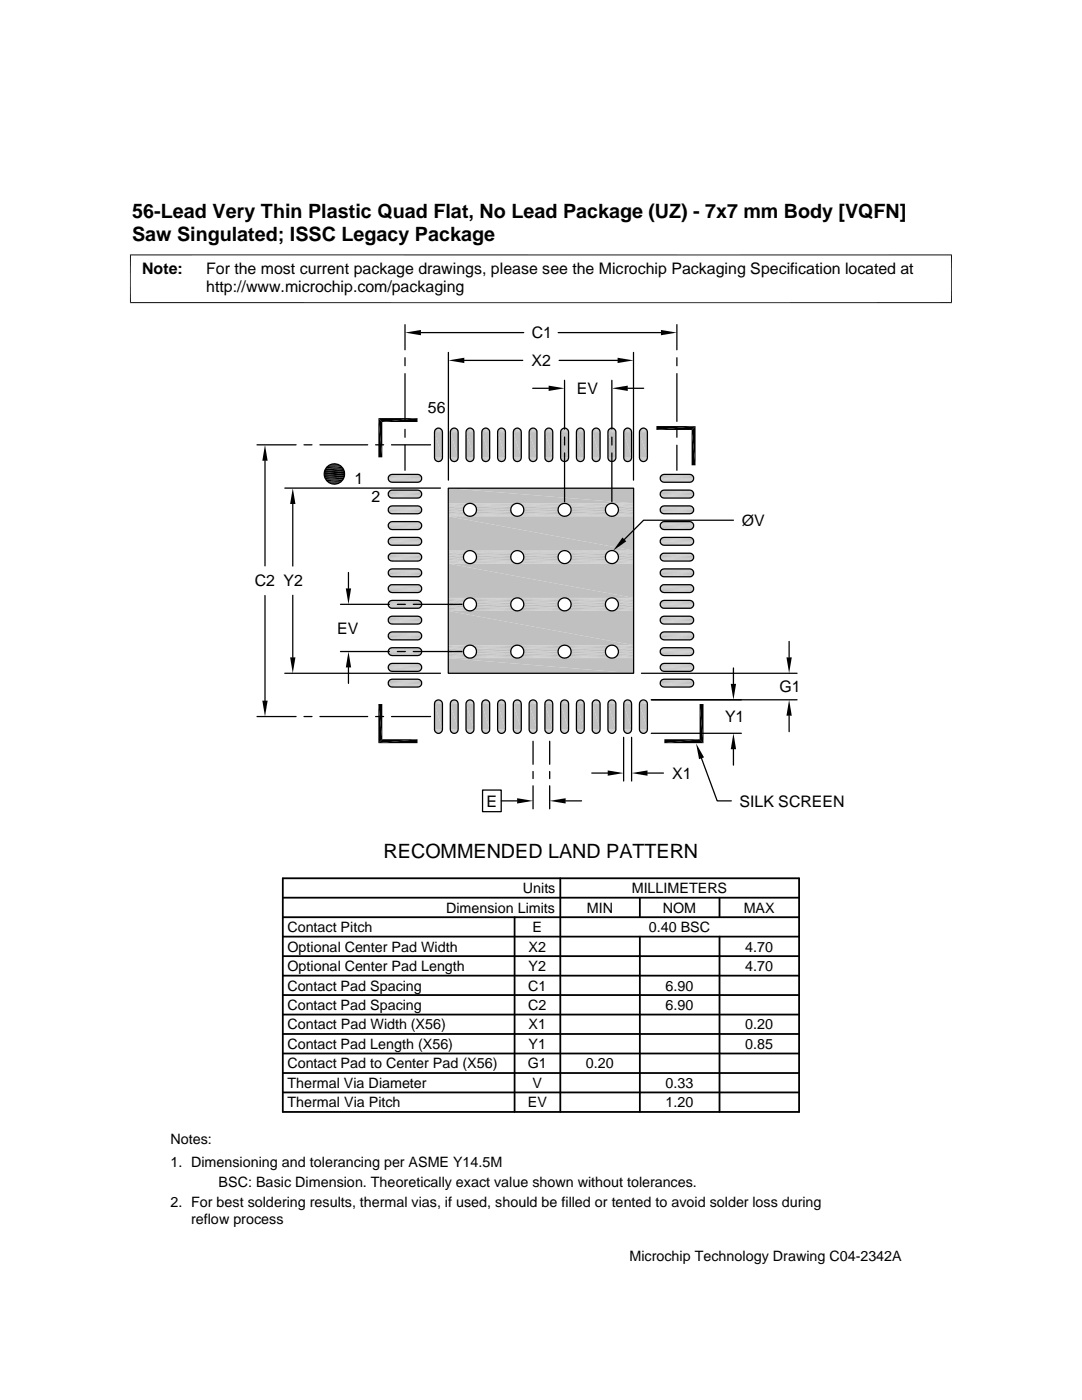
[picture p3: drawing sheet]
<svg xmlns="http://www.w3.org/2000/svg" width="216mm" height="279mm" viewBox="0 0 216 279" stroke-linecap="round" stroke-linejoin="round" font-family="sans-serif">
<defs><g id="words">
<g font-size="3.9">
<text x="26.4" y="43.5">56-Lead Very Thin Plastic Quad Flat, No Lead Package (UZ) - 7x7 mm Body [VQFN]</text>
<text x="26.4" y="48">Saw Singulated; ISSC Legacy Package</text>
<text x="76.5" y="171.1">RECOMMENDED LAND PATTERN</text>
</g>
<g font-size="3.2">
<text x="28.4" y="54.6">Note:</text>
<text x="41.1" y="54.6">For the most current package drawings, please see the Microchip Packaging Specification located at</text>
<text x="41.1" y="58.3">http://www.microchip.com/packaging</text>
<text x="106.1" y="67.5">C1</text>
<text x="106.1" y="73.1">X2</text>
<text x="85.4" y="82.4">56</text>
<text x="115.1" y="78.6">EV</text>
<text x="70.8" y="96.6">1</text>
<text x="74.1" y="100.2">2</text>
<text x="148" y="105">ØV</text>
<text x="50.8" y="117">C2 Y2</text>
<text x="67.3" y="126.4">EV</text>
<text x="155.5" y="138.1">G1</text>
<text x="144.7" y="144.1">Y1</text>
<text x="134.1" y="155.4">X1</text>
<text x="97" y="161">E</text>
<text x="147.6" y="161">SILK SCREEN</text>
</g>
<g font-size="2.9">
<text x="104.3" y="178.2">Units</text>
<text x="126" y="178.2">MILLIMETERS</text>
<text x="89" y="182.1">Dimension Limits</text>
<text x="117.1" y="182.1">MIN</text>
<text x="132.3" y="182.1">NOM</text>
<text x="148.4" y="182.1">MAX</text>
<text x="57.3" y="189.9">Optional Center Pad Width</text>
<text x="57.3" y="186">Contact Pitch</text>
<text x="105.5" y="189.9">X2</text>
<text x="106.3" y="186">E</text>
<text x="129.5" y="186">0.40 BSC</text>
<text x="148.7" y="189.9">4.70</text>
<text x="57.3" y="197.7">Contact Pad Spacing</text>
<text x="57.3" y="193.8">Optional Center Pad Length</text>
<text x="105.4" y="197.7">C1</text>
<text x="105.5" y="193.8">Y2</text>
<text x="132.8" y="197.7">6.90</text>
<text x="148.7" y="193.8">4.70</text>
<text x="57.3" y="201.6">Contact Pad Spacing</text>
<text x="105.4" y="201.6">C2</text>
<text x="132.8" y="201.6">6.90</text>
<text x="57.3" y="209.3">Contact Pad Length (X56)</text>
<text x="57.3" y="205.4">Contact Pad Width (X56)</text>
<text x="105.5" y="209.3">Y1</text>
<text x="105.5" y="205.4">X1</text>
<text x="148.7" y="209.3">0.85</text>
<text x="148.7" y="205.4">0.20</text>
<text x="57.3" y="213.2">Contact Pad to Center Pad (X56)</text>
<text x="105.3" y="213.2">G1</text>
<text x="116.9" y="213.2">0.20</text>
<text x="57.3" y="217.1">Thermal Via Diameter</text>
<text x="57.3" y="221">Thermal Via Pitch</text>
<text x="105.3" y="221">EV</text>
<text x="106.3" y="217.1">V</text>
<text x="132.8" y="217.1">0.33</text>
<text x="132.8" y="221">1.20</text>
<text x="34" y="228.3">Notes:</text>
<text x="34" y="232.9">1. Dimensioning and tolerancing per ASME Y14.5M</text>
<text x="43.6" y="236.9">BSC: Basic Dimension. Theoretically exact value shown without tolerances.</text>
<text x="34" y="241">2. For best soldering results, thermal vias, if used, should be filled or tented to avoid solder loss during</text>
<text x="38.1" y="244.3">reflow process</text>
<text x="125.6" y="251.7">Microchip Technology Drawing C04-2342A</text>
</g>
</g></defs>
<g fill="#c0c0c0">
<path d="M87.2 85.5h.5z"/>
<path d="M90.4 85.5h.5z"/>
<path d="M93.5 85.5h.5z"/>
<path d="M96.7 85.5h.5z"/>
<path d="M99.8 85.5h.5z"/>
<path d="M103 85.5h.5z"/>
<path d="M106.1 85.5h.5z"/>
<path d="M109.3 85.5h.4z"/>
<path d="M112.4 85.5h.5z"/>
<path d="M115.6 85.5h.5z"/>
<path d="M118.7 85.5h.5z"/>
<path d="M121.9 85.5h.4z"/>
<path d="M125 85.5h.5z"/>
<path d="M128.1 85.5h.5z"/>
<path d="M127.9 85.6l.2-.1 .7 .1z"/>
<path d="M128.1 85.5l.7 .1z"/>
<path d="M124.8 85.6l.2-.1 .7 .1z"/>
<path d="M125 85.5l.7 .1z"/>
<path d="M121.6 85.6l.3-.1 .7 .1z"/>
<path d="M121.9 85.5l.7 .1z"/>
<path d="M118.5 85.6l.2-.1 .7 .1z"/>
<path d="M118.7 85.5l.7 .1z"/>
<path d="M115.3 85.6l.3-.1 .7 .1z"/>
<path d="M115.6 85.5l.7 .1z"/>
<path d="M112.2 85.6l.2-.1 .7 .1z"/>
<path d="M112.4 85.5l.7 .1z"/>
<path d="M109.1 85.6l.2-.1 .7 .1z"/>
<path d="M109.3 85.5l.7 .1z"/>
<path d="M105.9 85.6l.2-.1 .7 .1z"/>
<path d="M106.1 85.5l.7 .1z"/>
<path d="M102.8 85.6l.2-.1 .7 .1z"/>
<path d="M103 85.5l.7 .1z"/>
<path d="M99.6 85.6l.2-.1 .7 .1z"/>
<path d="M99.8 85.5l.7 .1z"/>
<path d="M96.5 85.6l.2-.1 .7 .1z"/>
<path d="M96.7 85.5l.7 .1z"/>
<path d="M93.3 85.6l.2-.1 .7 .1z"/>
<path d="M93.5 85.5l.7 .1z"/>
<path d="M90.2 85.6l.2-.1 .7 .1z"/>
<path d="M90.4 85.5l.7 .1z"/>
<path d="M87 85.6l.2-.1 .7 .1z"/>
<path d="M87.2 85.5l.7 .1z"/>
<path d="M127.8 85.8l.1-.2 1.1 .2z"/>
<path d="M127.9 85.6h.9l.2 .2z"/>
<path d="M124.6 85.8l.2-.2 1.1 .2z"/>
<path d="M124.8 85.6h.9l.2 .2z"/>
<path d="M121.5 85.8l.1-.2 1.1 .2z"/>
<path d="M121.6 85.6h1l.1 .2z"/>
<path d="M118.3 85.8l.2-.2 1.1 .2z"/>
<path d="M118.5 85.6h.9l.2 .2z"/>
<path d="M115.2 85.8l.1-.2 1.1 .2z"/>
<path d="M115.3 85.6h1l.1 .2z"/>
<path d="M112 85.8l.2-.2 1.1 .2z"/>
<path d="M112.2 85.6h.9l.2 .2z"/>
<path d="M108.9 85.8l.2-.2 1.1 .2z"/>
<path d="M109.1 85.6h.9l.2 .2z"/>
<path d="M105.7 85.8l.2-.2 1.1 .2z"/>
<path d="M105.9 85.6h.9l.2 .2z"/>
<path d="M102.6 85.8l.2-.2 1.1 .2z"/>
<path d="M102.8 85.6h.9l.2 .2z"/>
<path d="M99.4 85.8l.2-.2 1.1 .2z"/>
<path d="M99.6 85.6h.9l.2 .2z"/>
<path d="M96.3 85.8l.2-.2 1.1 .2z"/>
<path d="M96.5 85.6h.9l.2 .2z"/>
<path d="M93.2 85.8l.1-.2 1.1 .2z"/>
<path d="M93.3 85.6h.9l.2 .2z"/>
<path d="M90 85.8l.2-.2 1.1 .2z"/>
<path d="M90.2 85.6h.9l.2 .2z"/>
<path d="M86.8 85.8l.2-.2 1.1 .2z"/>
<path d="M87 85.6h.9l.2 .2z"/>
<path d="M127.8 85.8l1.3 .2h-1.5z"/>
<path d="M127.8 85.8h1.2l.1 .2z"/>
<path d="M124.6 85.8l1.4 .2h-1.5z"/>
<path d="M124.6 85.8h1.3l.1 .2z"/>
<path d="M121.5 85.8l1.4 .2h-1.6z"/>
<path d="M121.5 85.8h1.2l.2 .2z"/>
<path d="M118.3 85.8l1.4 .2h-1.5z"/>
<path d="M118.3 85.8h1.3l.1 .2z"/>
<path d="M115.2 85.8l1.3 .2h-1.4z"/>
<path d="M115.2 85.8h1.2l.1 .2z"/>
<path d="M112 85.8l1.4 .2h-1.5z"/>
<path d="M112 85.8h1.3l.1 .2z"/>
<path d="M108.9 85.8l1.4 .2h-1.5z"/>
<path d="M108.9 85.8h1.3l.1 .2z"/>
<path d="M105.7 85.8l1.4 .2h-1.5z"/>
<path d="M105.7 85.8h1.3l.1 .2z"/>
<path d="M102.6 85.8l1.4 .2h-1.5z"/>
<path d="M102.6 85.8h1.3l.1 .2z"/>
<path d="M99.4 85.8l1.4 .2h-1.5z"/>
<path d="M99.4 85.8h1.3l.1 .2z"/>
<path d="M96.3 85.8l1.4 .2h-1.5z"/>
<path d="M96.3 85.8h1.3l.1 .2z"/>
<path d="M93.2 85.8l1.3 .2h-1.5z"/>
<path d="M93.2 85.8h1.2l.1 .2z"/>
<path d="M90 85.8l1.4 .2h-1.5z"/>
<path d="M90 85.8h1.3l.1 .2z"/>
<path d="M86.8 85.8l1.4 .2h-1.5z"/>
<path d="M86.8 85.8h1.3l.1 .2z"/>
<path d="M127.6 86l1.6 .2h-1.6z"/>
<path d="M127.6 86h1.5l.1 .2z"/>
<path d="M124.5 86l1.5 .2h-1.5z"/>
<path d="M124.5 86h1.5v.2z"/>
<path d="M121.3 86l1.6 .2h-1.6z"/>
<path d="M121.3 86h1.6v.2z"/>
<path d="M118.2 86l1.5 .2h-1.5z"/>
<path d="M118.2 86h1.5v.2z"/>
<path d="M115.1 86l1.5 .2h-1.6z"/>
<path d="M115.1 86h1.4l.1 .2z"/>
<path d="M111.9 86l1.6 .2h-1.6z"/>
<path d="M111.9 86h1.5l.1 .2z"/>
<path d="M108.8 86l1.5 .2h-1.6z"/>
<path d="M108.8 86h1.5v.2z"/>
<path d="M105.6 86l1.5 .2h-1.5z"/>
<path d="M105.6 86h1.5v.2z"/>
<path d="M102.5 86l1.5 .2h-1.6z"/>
<path d="M102.5 86h1.5v.2z"/>
<path d="M99.3 86l1.6 .2h-1.6z"/>
<path d="M99.3 86h1.5l.1 .2z"/>
<path d="M96.2 86l1.5 .2h-1.6z"/>
<path d="M96.2 86h1.5v.2z"/>
<path d="M93 86l1.6 .2h-1.6z"/>
<path d="M93 86h1.5l.1 .2z"/>
<path d="M89.9 86l1.5 .2h-1.5z"/>
<path d="M89.9 86h1.5v.2z"/>
<path d="M86.7 86l1.6 .2h-1.6z"/>
<path d="M86.7 86h1.5l.1 .2z"/>
<path d="M127.6 86.2l1.6 5.1h-1.6z"/>
<path d="M127.6 86.2h1.6v5.1z"/>
<path d="M124.5 86.2l1.5 5.1h-1.5z"/>
<path d="M124.5 86.2h1.5v5.1z"/>
<path d="M121.3 86.2l1.6 5.1h-1.6z"/>
<path d="M121.3 86.2h1.6v5.1z"/>
<path d="M118.2 86.2l1.5 5.1h-1.5z"/>
<path d="M118.2 86.2h1.5v5.1z"/>
<path d="M115 86.2l1.6 5.1h-1.6z"/>
<path d="M115 86.2h1.6v5.1z"/>
<path d="M111.9 86.2l1.6 5.1h-1.6z"/>
<path d="M111.9 86.2h1.6v5.1z"/>
<path d="M108.7 86.2l1.6 5.1h-1.6z"/>
<path d="M108.7 86.2h1.6v5.1z"/>
<path d="M105.6 86.2l1.5 5.1h-1.5z"/>
<path d="M105.6 86.2h1.5v5.1z"/>
<path d="M102.4 86.2l1.6 5.1h-1.6z"/>
<path d="M102.4 86.2h1.6v5.1z"/>
<path d="M99.3 86.2l1.6 5.1h-1.6z"/>
<path d="M99.3 86.2h1.6v5.1z"/>
<path d="M96.1 86.2l1.6 5.1h-1.6z"/>
<path d="M96.1 86.2h1.6v5.1z"/>
<path d="M93 86.2l1.6 5.1h-1.6z"/>
<path d="M93 86.2h1.6v5.1z"/>
<path d="M89.9 86.2l1.5 5.1h-1.5z"/>
<path d="M89.9 86.2h1.5v5.1z"/>
<path d="M86.7 86.2l1.6 5.1h-1.6z"/>
<path d="M86.7 86.2h1.6v5.1z"/>
<path d="M127.6 91.3l1.5 .3h-1.5z"/>
<path d="M127.6 91.3h1.6l-.1 .3z"/>
<path d="M124.5 91.3l1.5 .3h-1.5z"/>
<path d="M124.5 91.3h1.5v.3z"/>
<path d="M121.3 91.3l1.6 .3h-1.6z"/>
<path d="M121.3 91.3h1.6v.3z"/>
<path d="M118.2 91.3l1.5 .3h-1.5z"/>
<path d="M118.2 91.3h1.5v.3z"/>
<path d="M115 91.3l1.5 .3h-1.4z"/>
<path d="M115 91.3h1.6l-.1 .3z"/>
<path d="M111.9 91.3l1.5 .3h-1.5z"/>
<path d="M111.9 91.3h1.6l-.1 .3z"/>
<path d="M108.7 91.3l1.6 .3h-1.5z"/>
<path d="M108.7 91.3h1.6v.3z"/>
<path d="M105.6 91.3l1.5 .3h-1.5z"/>
<path d="M105.6 91.3h1.5v.3z"/>
<path d="M102.4 91.3l1.6 .3h-1.5z"/>
<path d="M102.4 91.3h1.6v.3z"/>
<path d="M99.3 91.3l1.5 .3h-1.5z"/>
<path d="M99.3 91.3h1.6l-.1 .3z"/>
<path d="M96.1 91.3l1.6 .3h-1.5z"/>
<path d="M96.1 91.3h1.6v.3z"/>
<path d="M93 91.3l1.5 .3h-1.5z"/>
<path d="M93 91.3h1.6l-.1 .3z"/>
<path d="M89.9 91.3l1.5 .3h-1.5z"/>
<path d="M89.9 91.3h1.5v.3z"/>
<path d="M86.7 91.3l1.5 .3h-1.5z"/>
<path d="M86.7 91.3h1.6l-.1 .3z"/>
<path d="M127.6 91.6l1.4 .2h-1.2z"/>
<path d="M127.6 91.6h1.5l-.1 .2z"/>
<path d="M124.5 91.6l1.4 .2h-1.3z"/>
<path d="M124.5 91.6h1.5l-.1 .2z"/>
<path d="M121.3 91.6l1.4 .2h-1.2z"/>
<path d="M121.3 91.6h1.6l-.2 .2z"/>
<path d="M118.2 91.6l1.4 .2h-1.3z"/>
<path d="M118.2 91.6h1.5l-.1 .2z"/>
<path d="M115.1 91.6l1.3 .2h-1.2z"/>
<path d="M115.1 91.6h1.4l-.1 .2z"/>
<path d="M111.9 91.6l1.4 .2h-1.3z"/>
<path d="M111.9 91.6h1.5l-.1 .2z"/>
<path d="M108.8 91.6l1.4 .2h-1.3z"/>
<path d="M108.8 91.6h1.5l-.1 .2z"/>
<path d="M105.6 91.6l1.4 .2h-1.3z"/>
<path d="M105.6 91.6h1.5l-.1 .2z"/>
<path d="M102.5 91.6l1.4 .2h-1.3z"/>
<path d="M102.5 91.6h1.5l-.1 .2z"/>
<path d="M99.3 91.6l1.4 .2h-1.3z"/>
<path d="M99.3 91.6h1.5l-.1 .2z"/>
<path d="M96.2 91.6l1.4 .2h-1.3z"/>
<path d="M96.2 91.6h1.5l-.1 .2z"/>
<path d="M93 91.6l1.4 .2h-1.2z"/>
<path d="M93 91.6h1.5l-.1 .2z"/>
<path d="M89.9 91.6l1.4 .2h-1.3z"/>
<path d="M89.9 91.6h1.5l-.1 .2z"/>
<path d="M86.7 91.6l1.4 .2h-1.3z"/>
<path d="M86.7 91.6h1.5l-.1 .2z"/>
<path d="M127.8 91.8l1 .2h-.9z"/>
<path d="M127.8 91.8h1.2l-.2 .2z"/>
<path d="M124.6 91.8l1.1 .2h-.9z"/>
<path d="M124.6 91.8h1.3l-.2 .2z"/>
<path d="M121.5 91.8l1.1 .2h-1z"/>
<path d="M121.5 91.8h1.2l-.1 .2z"/>
<path d="M118.3 91.8l1.1 .2h-.9z"/>
<path d="M118.3 91.8h1.3l-.2 .2z"/>
<path d="M115.2 91.8l1.1 .2h-1z"/>
<path d="M115.2 91.8h1.2l-.1 .2z"/>
<path d="M112 91.8l1.1 .2h-.9z"/>
<path d="M112 91.8h1.3l-.2 .2z"/>
<path d="M108.9 91.8l1.1 .2h-.9z"/>
<path d="M108.9 91.8h1.3l-.2 .2z"/>
<path d="M105.7 91.8l1.1 .2h-.9z"/>
<path d="M105.7 91.8h1.3l-.2 .2z"/>
<path d="M102.6 91.8l1.1 .2h-.9z"/>
<path d="M102.6 91.8h1.3l-.2 .2z"/>
<path d="M99.4 91.8l1.1 .2h-.9z"/>
<path d="M99.4 91.8h1.3l-.2 .2z"/>
<path d="M96.3 91.8l1.1 .2h-.9z"/>
<path d="M96.3 91.8h1.3l-.2 .2z"/>
<path d="M93.2 91.8l1 .2h-.9z"/>
<path d="M93.2 91.8h1.2l-.2 .2z"/>
<path d="M90 91.8l1.1 .2h-.9z"/>
<path d="M90 91.8h1.3l-.2 .2z"/>
<path d="M86.8 91.8l1.1 .2h-.9z"/>
<path d="M86.8 91.8h1.3l-.2 .2z"/>
<path d="M87.2 92.1h.5z"/>
<path d="M90.4 92.1h.5z"/>
<path d="M93.5 92.1h.5z"/>
<path d="M96.7 92.1h.5z"/>
<path d="M99.8 92.1h.5z"/>
<path d="M103 92.1h.5z"/>
<path d="M106.1 92.1h.5z"/>
<path d="M109.3 92.1h.4z"/>
<path d="M112.4 92.1h.5z"/>
<path d="M115.6 92.1h.5z"/>
<path d="M118.7 92.1h.5z"/>
<path d="M121.9 92.1h.4z"/>
<path d="M125 92.1h.5z"/>
<path d="M128.1 92.1h.5z"/>
<path d="M127.9 92l.7 .1z"/>
<path d="M127.9 92h.9l-.2 .1z"/>
<path d="M124.8 92l.7 .1z"/>
<path d="M124.8 92h.9l-.2 .1z"/>
<path d="M121.6 92l.7 .1z"/>
<path d="M121.6 92h1l-.3 .1z"/>
<path d="M118.5 92l.7 .1z"/>
<path d="M118.5 92h.9l-.2 .1z"/>
<path d="M115.3 92l.8 .1z"/>
<path d="M115.3 92h1l-.2 .1z"/>
<path d="M112.2 92l.7 .1z"/>
<path d="M112.2 92h.9l-.2 .1z"/>
<path d="M109.1 92l.6 .1z"/>
<path d="M109.1 92h.9l-.3 .1z"/>
<path d="M105.9 92l.7 .1z"/>
<path d="M105.9 92h.9l-.2 .1z"/>
<path d="M102.8 92l.7 .1z"/>
<path d="M102.8 92h.9l-.2 .1z"/>
<path d="M99.6 92l.7 .1z"/>
<path d="M99.6 92h.9l-.2 .1z"/>
<path d="M96.5 92l.7 .1z"/>
<path d="M96.5 92h.9l-.2 .1z"/>
<path d="M93.3 92l.7 .1z"/>
<path d="M93.3 92h.9l-.2 .1z"/>
<path d="M90.2 92l.7 .1z"/>
<path d="M90.2 92h.9l-.2 .1z"/>
<path d="M87 92l.7 .1z"/>
<path d="M87 92h.9l-.2 .1z"/>
</g>
<g fill="none" stroke="#c0c0c0" stroke-width=".2">
<path d="M77.6 94.9h6.4M77.6 98.1h6.4M77.6 96h6.4M77.6 99.2h6.4M77.8 96.1h6M77.8 99.3h6M77.8 94.8h6M77.8 97.9h6M78 96.2h5.6M78 99.4h5.6M78 94.7h5.6M78 97.8h5.6"/>
<path d="M131.9 96h6.4M131.9 99.2h6.4M131.9 94.9h6.4M131.9 98.1h6.4M132.1 96.1h6M132.1 99.3h6M132.1 94.8h6M132.1 97.9h6M132.3 96.2h5.6M132.3 99.4h5.6M132.3 94.7h5.6M132.3 97.8h5.6"/>
<path d="M77.6 101.2h6.4M77.6 104.4h6.4M77.6 107.5h6.4M77.6 110.6h6.4M77.6 113.8h6.4M77.6 116.9h6.4M77.6 102.3h6.4M77.6 105.4h6.4M77.6 108.6h6.4M77.6 111.7h6.4M77.6 114.9h6.4M77.6 118h6.4"/>
<path d="M77.8 102.4h6M77.8 105.6h6M77.8 108.7h6M77.8 111.9h6M77.8 115h6M77.8 118.2h6M77.8 101.1h6M77.8 104.2h6M77.8 107.3h6M77.8 110.5h6M77.8 113.6h6M77.8 116.8h6"/>
<path d="M77.8 119.9h6M78 102.5h5.6M78 105.7h5.6M78 108.8h5.6M78 112h5.6M78 115.1h5.6M78 118.2h5.6M78 101h5.6M78 104.1h5.6M78 107.3h5.6M78 110.4h5.6M78 113.6h5.6"/>
<path d="M78 116.7h5.6M78 119.8h5.6M131.9 102.3h6.4M131.9 105.4h6.4M131.9 108.6h6.4M131.9 111.7h6.4M131.9 114.9h6.4M131.9 118h6.4M131.9 101.2h6.4M131.9 104.4h6.4M131.9 107.5h6.4M131.9 110.6h6.4"/>
<path d="M131.9 113.8h6.4M131.9 116.9h6.4M132.1 102.4h6M132.1 105.6h6M132.1 108.7h6M132.1 111.9h6M132.1 115h6M132.1 118.2h6M132.1 101.1h6M132.1 104.2h6M132.1 107.3h6M132.1 110.5h6"/>
<path d="M132.1 113.6h6M132.1 116.8h6M132.1 119.9h6M132.3 102.5h5.6M132.3 105.7h5.6M132.3 108.8h5.6M132.3 112h5.6M132.3 115.1h5.6M132.3 118.2h5.6M132.3 101h5.6M132.3 104.1h5.6M132.3 107.3h5.6"/>
<path d="M132.3 110.4h5.6M132.3 113.6h5.6M132.3 116.7h5.6M132.3 119.8h5.6M77.6 120.1h6.4M77.6 123.2h6.4M77.6 126.4h6.4M77.6 129.5h6.4M77.6 132.6h6.4M77.6 135.8h6.4M77.6 121.2h6.4M77.6 124.3h6.4"/>
<path d="M77.6 127.4h6.4M77.6 130.6h6.4M77.6 133.7h6.4M77.6 136.9h6.4M77.8 121.3h6M77.8 124.4h6M77.8 127.6h6M77.8 130.7h6M77.8 133.9h6M77.8 137h6M77.8 123.1h6M77.8 126.2h6"/>
<path d="M77.8 129.4h6M77.8 132.5h6M77.8 135.6h6M78 121.4h5.6M78 124.5h5.6M78 127.7h5.6M78 130.8h5.6M78 134h5.6M78 137.1h5.6M78 123h5.6M78 126.1h5.6M78 129.3h5.6"/>
<path d="M78 132.4h5.6M78 135.6h5.6M131.9 121.2h6.4M131.9 124.3h6.4M131.9 127.4h6.4M131.9 130.6h6.4M131.9 133.7h6.4M131.9 136.9h6.4M131.9 120.1h6.4M131.9 123.2h6.4M131.9 126.4h6.4M131.9 129.5h6.4"/>
<path d="M131.9 132.6h6.4M131.9 135.8h6.4M132.1 121.3h6M132.1 124.4h6M132.1 127.6h6M132.1 130.7h6M132.1 133.9h6M132.1 137h6M132.1 123.1h6M132.1 126.2h6M132.1 129.4h6M132.1 132.5h6"/>
<path d="M132.1 135.6h6M132.3 121.4h5.6M132.3 124.5h5.6M132.3 127.7h5.6M132.3 130.8h5.6M132.3 134h5.6M132.3 137.1h5.6M132.3 123h5.6M132.3 126.1h5.6M132.3 129.3h5.6M132.3 132.4h5.6M132.3 135.6h5.6"/>
</g>
<g fill="none" stroke="#c0c0c0" stroke-width=".21">
<path d="M77.5 99h6.6M77.5 95.1h6.6M77.5 98.3h6.6M131.8 95.1h6.6M131.8 98.3h6.6M131.8 99h6.6M77.5 102.1h6.6M77.5 105.2h6.6M77.5 108.4h6.6M77.5 114.7h6.6M77.5 104.5h6.6M77.5 110.8h6.6"/>
<path d="M77.5 117.1h6.6M131.8 104.5h6.6M131.8 110.8h6.6M131.8 117.1h6.6M131.8 102.1h6.6M131.8 105.2h6.6M131.8 108.4h6.6M131.8 114.7h6.6M77.5 121h6.6M77.5 127.3h6.6M77.5 133.5h6.6M77.5 136.7h6.6"/>
<path d="M77.5 123.4h6.6M77.5 126.6h6.6M77.5 129.7h6.6M77.5 132.8h6.6M131.8 123.4h6.6M131.8 126.6h6.6M131.8 129.7h6.6M131.8 132.8h6.6M131.8 121h6.6M131.8 127.3h6.6M131.8 133.5h6.6M131.8 136.7h6.6"/>
</g>
<g fill="none" stroke="#c0c0c0" stroke-width=".25">
<path d="M77.5 95.3h6.6M77.5 98.5h6.6M131.7 95.3h6.7M131.7 98.5h6.7M77.5 104.8h6.6M77.5 111.1h6.6M77.5 117.3h6.6M77.5 101.9h6.6M77.5 108.2h6.6M77.5 114.4h6.6M131.7 104.8h6.7M131.7 111.1h6.7"/>
<path d="M131.7 117.3h6.7M131.7 101.9h6.7M131.7 108.2h6.7M131.7 114.4h6.7M77.5 123.6h6.6M77.5 129.9h6.6M77.5 120.7h6.6M77.5 127h6.6M77.5 133.3h6.6M77.5 136.5h6.6M131.7 123.6h6.7M131.7 129.9h6.7"/>
<path d="M131.7 120.7h6.7M131.7 127h6.7M131.7 133.3h6.7M131.7 136.5h6.7"/>
</g>
<g fill="none" stroke="#c0c0c0" stroke-width=".23">
<path d="M77.5 95.6h6.6M77.5 98.7h6.6M77.5 95.8h6.6M131.7 95.6h6.7M131.7 98.7h6.7M131.8 95.8h6.6M77.5 101.6h6.6M77.5 107.9h6.6M77.5 114.2h6.6M77.5 105h6.6M77.5 111.3h6.6M77.5 117.6h6.6"/>
<path d="M77.5 111.5h6.6M77.5 117.8h6.6M77.5 101.4h6.6M77.5 107.7h6.6M77.5 114h6.6M131.7 101.6h6.7M131.7 107.9h6.7M131.7 114.2h6.7M131.7 105h6.7M131.7 111.3h6.7M131.7 117.6h6.7M131.8 101.4h6.6"/>
<path d="M131.8 107.7h6.6M131.8 114h6.6M131.8 111.5h6.6M131.8 117.8h6.6M77.5 120.5h6.6M77.5 126.8h6.6M77.5 133.1h6.6M77.5 136.2h6.6M77.5 123.9h6.6M77.5 130.2h6.6M77.5 124.1h6.6M77.5 130.4h6.6"/>
<path d="M77.5 120.3h6.6M77.5 136h6.6M131.7 120.5h6.7M131.7 126.8h6.7M131.7 133.1h6.7M131.7 136.2h6.7M131.7 123.9h6.7M131.7 130.2h6.7M131.8 120.3h6.6M131.8 136h6.6M131.8 124.1h6.6M131.8 130.4h6.6"/>
</g>
<g fill="#c0c0c0">
<path d="M87.2 139.7h.5z"/>
<path d="M90.4 139.7h.5z"/>
<path d="M93.5 139.7h.5z"/>
<path d="M96.7 139.7h.5z"/>
<path d="M99.8 139.7h.5z"/>
<path d="M103 139.7h.5z"/>
<path d="M106.1 139.7h.5z"/>
<path d="M109.3 139.7h.4z"/>
<path d="M112.4 139.7h.5z"/>
<path d="M115.6 139.7h.5z"/>
<path d="M118.7 139.7h.5z"/>
<path d="M121.9 139.7h.4z"/>
<path d="M125 139.7h.5z"/>
<path d="M128.1 139.7h.5z"/>
<path d="M127.9 139.8l.2-.1 .7 .1z"/>
<path d="M128.1 139.7l.7 .1z"/>
<path d="M124.8 139.8l.2-.1 .7 .1z"/>
<path d="M125 139.7l.7 .1z"/>
<path d="M121.6 139.8l.3-.1 .7 .1z"/>
<path d="M121.9 139.7l.7 .1z"/>
<path d="M118.5 139.8l.2-.1 .7 .1z"/>
<path d="M118.7 139.7l.7 .1z"/>
<path d="M115.3 139.8l.3-.1 .7 .1z"/>
<path d="M115.6 139.7l.7 .1z"/>
<path d="M112.2 139.8l.2-.1 .7 .1z"/>
<path d="M112.4 139.7l.7 .1z"/>
<path d="M109.1 139.8l.2-.1 .7 .1z"/>
<path d="M109.3 139.7l.7 .1z"/>
<path d="M105.9 139.8l.2-.1 .7 .1z"/>
<path d="M106.1 139.7l.7 .1z"/>
<path d="M102.8 139.8l.2-.1 .7 .1z"/>
<path d="M103 139.7l.7 .1z"/>
<path d="M99.6 139.8l.2-.1 .7 .1z"/>
<path d="M99.8 139.7l.7 .1z"/>
<path d="M96.5 139.8l.2-.1 .7 .1z"/>
<path d="M96.7 139.7l.7 .1z"/>
<path d="M93.3 139.8l.2-.1 .7 .1z"/>
<path d="M93.5 139.7l.7 .1z"/>
<path d="M90.2 139.8l.2-.1 .7 .1z"/>
<path d="M90.4 139.7l.7 .1z"/>
<path d="M87 139.8l.2-.1 .7 .1z"/>
<path d="M87.2 139.7l.7 .1z"/>
<path d="M127.8 140l.1-.2 1.1 .2z"/>
<path d="M127.9 139.8h.9l.2 .2z"/>
<path d="M124.6 140l.2-.2 1.1 .2z"/>
<path d="M124.8 139.8h.9l.2 .2z"/>
<path d="M121.5 140l.1-.2 1.1 .2z"/>
<path d="M121.6 139.8h1l.1 .2z"/>
<path d="M118.3 140l.2-.2 1.1 .2z"/>
<path d="M118.5 139.8h.9l.2 .2z"/>
<path d="M115.2 140l.1-.2 1.1 .2z"/>
<path d="M115.3 139.8h1l.1 .2z"/>
<path d="M112 140l.2-.2 1.1 .2z"/>
<path d="M112.2 139.8h.9l.2 .2z"/>
<path d="M108.9 140l.2-.2 1.1 .2z"/>
<path d="M109.1 139.8h.9l.2 .2z"/>
<path d="M105.7 140l.2-.2 1.1 .2z"/>
<path d="M105.9 139.8h.9l.2 .2z"/>
<path d="M102.6 140l.2-.2 1.1 .2z"/>
<path d="M102.8 139.8h.9l.2 .2z"/>
<path d="M99.4 140l.2-.2 1.1 .2z"/>
<path d="M99.6 139.8h.9l.2 .2z"/>
<path d="M96.3 140l.2-.2 1.1 .2z"/>
<path d="M96.5 139.8h.9l.2 .2z"/>
<path d="M93.2 140l.1-.2 1.1 .2z"/>
<path d="M93.3 139.8h.9l.2 .2z"/>
<path d="M90 140l.2-.2 1.1 .2z"/>
<path d="M90.2 139.8h.9l.2 .2z"/>
<path d="M86.8 140l.2-.2 1.1 .2z"/>
<path d="M87 139.8h.9l.2 .2z"/>
<path d="M127.8 140l1.3 .2h-1.5z"/>
<path d="M127.8 140h1.2l.1 .2z"/>
<path d="M124.6 140l1.4 .2h-1.5z"/>
<path d="M124.6 140h1.3l.1 .2z"/>
<path d="M121.5 140l1.4 .2h-1.6z"/>
<path d="M121.5 140h1.2l.2 .2z"/>
<path d="M118.3 140l1.4 .2h-1.5z"/>
<path d="M118.3 140h1.3l.1 .2z"/>
<path d="M115.2 140l1.3 .2h-1.4z"/>
<path d="M115.2 140h1.2l.1 .2z"/>
<path d="M112 140l1.4 .2h-1.5z"/>
<path d="M112 140h1.3l.1 .2z"/>
<path d="M108.9 140l1.4 .2h-1.5z"/>
<path d="M108.9 140h1.3l.1 .2z"/>
<path d="M105.7 140l1.4 .2h-1.5z"/>
<path d="M105.7 140h1.3l.1 .2z"/>
<path d="M102.6 140l1.4 .2h-1.5z"/>
<path d="M102.6 140h1.3l.1 .2z"/>
<path d="M99.4 140l1.4 .2h-1.5z"/>
<path d="M99.4 140h1.3l.1 .2z"/>
<path d="M96.3 140l1.4 .2h-1.5z"/>
<path d="M96.3 140h1.3l.1 .2z"/>
<path d="M93.2 140l1.3 .2h-1.5z"/>
<path d="M93.2 140h1.2l.1 .2z"/>
<path d="M90 140l1.4 .2h-1.5z"/>
<path d="M90 140h1.3l.1 .2z"/>
<path d="M86.8 140l1.4 .2h-1.5z"/>
<path d="M86.8 140h1.3l.1 .2z"/>
<path d="M127.6 140.2l1.6 .3h-1.6z"/>
<path d="M127.6 140.2h1.5l.1 .3z"/>
<path d="M124.5 140.2l1.5 .3h-1.5z"/>
<path d="M124.5 140.2h1.5v.3z"/>
<path d="M121.3 140.2l1.6 .3h-1.6z"/>
<path d="M121.3 140.2h1.6v.3z"/>
<path d="M118.2 140.2l1.5 .3h-1.5z"/>
<path d="M118.2 140.2h1.5v.3z"/>
<path d="M115.1 140.2l1.5 .3h-1.6z"/>
<path d="M115.1 140.2h1.4l.1 .3z"/>
<path d="M111.9 140.2l1.6 .3h-1.6z"/>
<path d="M111.9 140.2h1.5l.1 .3z"/>
<path d="M108.8 140.2l1.5 .3h-1.6z"/>
<path d="M108.8 140.2h1.5v.3z"/>
<path d="M105.6 140.2l1.5 .3h-1.5z"/>
<path d="M105.6 140.2h1.5v.3z"/>
<path d="M102.5 140.2l1.5 .3h-1.6z"/>
<path d="M102.5 140.2h1.5v.3z"/>
<path d="M99.3 140.2l1.6 .3h-1.6z"/>
<path d="M99.3 140.2h1.5l.1 .3z"/>
<path d="M96.2 140.2l1.5 .3h-1.6z"/>
<path d="M96.2 140.2h1.5v.3z"/>
<path d="M93 140.2l1.6 .3h-1.6z"/>
<path d="M93 140.2h1.5l.1 .3z"/>
<path d="M89.9 140.2l1.5 .3h-1.5z"/>
<path d="M89.9 140.2h1.5v.3z"/>
<path d="M86.7 140.2l1.6 .3h-1.6z"/>
<path d="M86.7 140.2h1.5l.1 .3z"/>
<path d="M127.6 140.5l1.6 5.1h-1.6z"/>
<path d="M127.6 140.5h1.6v5.1z"/>
<path d="M124.5 140.5l1.5 5.1h-1.5z"/>
<path d="M124.5 140.5h1.5v5.1z"/>
<path d="M121.3 140.5l1.6 5.1h-1.6z"/>
<path d="M121.3 140.5h1.6v5.1z"/>
<path d="M118.2 140.5l1.5 5.1h-1.5z"/>
<path d="M118.2 140.5h1.5v5.1z"/>
<path d="M115 140.5l1.6 5.1h-1.6z"/>
<path d="M115 140.5h1.6v5.1z"/>
<path d="M111.9 140.5l1.6 5.1h-1.6z"/>
<path d="M111.9 140.5h1.6v5.1z"/>
<path d="M108.7 140.5l1.6 5.1h-1.6z"/>
<path d="M108.7 140.5h1.6v5.1z"/>
<path d="M105.6 140.5l1.5 5.1h-1.5z"/>
<path d="M105.6 140.5h1.5v5.1z"/>
<path d="M102.4 140.5l1.6 5.1h-1.6z"/>
<path d="M102.4 140.5h1.6v5.1z"/>
<path d="M99.3 140.5l1.6 5.1h-1.6z"/>
<path d="M99.3 140.5h1.6v5.1z"/>
<path d="M96.1 140.5l1.6 5.1h-1.6z"/>
<path d="M96.1 140.5h1.6v5.1z"/>
<path d="M93 140.5l1.6 5.1h-1.6z"/>
<path d="M93 140.5h1.6v5.1z"/>
<path d="M89.9 140.5l1.5 5.1h-1.5z"/>
<path d="M89.9 140.5h1.5v5.1z"/>
<path d="M86.7 140.5l1.6 5.1h-1.6z"/>
<path d="M86.7 140.5h1.6v5.1z"/>
<path d="M127.6 145.6l1.5 .2h-1.5z"/>
<path d="M127.6 145.6h1.6l-.1 .2z"/>
<path d="M124.5 145.6l1.5 .2h-1.5z"/>
<path d="M124.5 145.6h1.5v.2z"/>
<path d="M121.3 145.6l1.6 .2h-1.6z"/>
<path d="M121.3 145.6h1.6v.2z"/>
<path d="M118.2 145.6l1.5 .2h-1.5z"/>
<path d="M118.2 145.6h1.5v.2z"/>
<path d="M115 145.6l1.5 .2h-1.4z"/>
<path d="M115 145.6h1.6l-.1 .2z"/>
<path d="M111.9 145.6l1.5 .2h-1.5z"/>
<path d="M111.9 145.6h1.6l-.1 .2z"/>
<path d="M108.7 145.6l1.6 .2h-1.5z"/>
<path d="M108.7 145.6h1.6v.2z"/>
<path d="M105.6 145.6l1.5 .2h-1.5z"/>
<path d="M105.6 145.6h1.5v.2z"/>
<path d="M102.4 145.6l1.6 .2h-1.5z"/>
<path d="M102.4 145.6h1.6v.2z"/>
<path d="M99.3 145.6l1.5 .2h-1.5z"/>
<path d="M99.3 145.6h1.6l-.1 .2z"/>
<path d="M96.1 145.6l1.6 .2h-1.5z"/>
<path d="M96.1 145.6h1.6v.2z"/>
<path d="M93 145.6l1.5 .2h-1.5z"/>
<path d="M93 145.6h1.6l-.1 .2z"/>
<path d="M89.9 145.6l1.5 .2h-1.5z"/>
<path d="M89.9 145.6h1.5v.2z"/>
<path d="M86.7 145.6l1.5 .2h-1.5z"/>
<path d="M86.7 145.6h1.6l-.1 .2z"/>
<path d="M127.6 145.8l1.4 .2h-1.2z"/>
<path d="M127.6 145.8h1.5l-.1 .2z"/>
<path d="M124.5 145.8l1.4 .2h-1.3z"/>
<path d="M124.5 145.8h1.5l-.1 .2z"/>
<path d="M121.3 145.8l1.4 .2h-1.2z"/>
<path d="M121.3 145.8h1.6l-.2 .2z"/>
<path d="M118.2 145.8l1.4 .2h-1.3z"/>
<path d="M118.2 145.8h1.5l-.1 .2z"/>
<path d="M115.1 145.8l1.3 .2h-1.2z"/>
<path d="M115.1 145.8h1.4l-.1 .2z"/>
<path d="M111.9 145.8l1.4 .2h-1.3z"/>
<path d="M111.9 145.8h1.5l-.1 .2z"/>
<path d="M108.8 145.8l1.4 .2h-1.3z"/>
<path d="M108.8 145.8h1.5l-.1 .2z"/>
<path d="M105.6 145.8l1.4 .2h-1.3z"/>
<path d="M105.6 145.8h1.5l-.1 .2z"/>
<path d="M102.5 145.8l1.4 .2h-1.3z"/>
<path d="M102.5 145.8h1.5l-.1 .2z"/>
<path d="M99.3 145.8l1.4 .2h-1.3z"/>
<path d="M99.3 145.8h1.5l-.1 .2z"/>
<path d="M96.2 145.8l1.4 .2h-1.3z"/>
<path d="M96.2 145.8h1.5l-.1 .2z"/>
<path d="M93 145.8l1.4 .2h-1.2z"/>
<path d="M93 145.8h1.5l-.1 .2z"/>
<path d="M89.9 145.8l1.4 .2h-1.3z"/>
<path d="M89.9 145.8h1.5l-.1 .2z"/>
<path d="M86.7 145.8l1.4 .2h-1.3z"/>
<path d="M86.7 145.8h1.5l-.1 .2z"/>
<path d="M127.8 146l1 .2h-.9z"/>
<path d="M127.8 146h1.2l-.2 .2z"/>
<path d="M124.6 146l1.1 .2h-.9z"/>
<path d="M124.6 146h1.3l-.2 .2z"/>
<path d="M121.5 146l1.1 .2h-1z"/>
<path d="M121.5 146h1.2l-.1 .2z"/>
<path d="M118.3 146l1.1 .2h-.9z"/>
<path d="M118.3 146h1.3l-.2 .2z"/>
<path d="M115.2 146l1.1 .2h-1z"/>
<path d="M115.2 146h1.2l-.1 .2z"/>
<path d="M112 146l1.1 .2h-.9z"/>
<path d="M112 146h1.3l-.2 .2z"/>
<path d="M108.9 146l1.1 .2h-.9z"/>
<path d="M108.9 146h1.3l-.2 .2z"/>
<path d="M105.7 146l1.1 .2h-.9z"/>
<path d="M105.7 146h1.3l-.2 .2z"/>
<path d="M102.6 146l1.1 .2h-.9z"/>
<path d="M102.6 146h1.3l-.2 .2z"/>
<path d="M99.4 146l1.1 .2h-.9z"/>
<path d="M99.4 146h1.3l-.2 .2z"/>
<path d="M96.3 146l1.1 .2h-.9z"/>
<path d="M96.3 146h1.3l-.2 .2z"/>
<path d="M93.2 146l1 .2h-.9z"/>
<path d="M93.2 146h1.2l-.2 .2z"/>
<path d="M90 146l1.1 .2h-.9z"/>
<path d="M90 146h1.3l-.2 .2z"/>
<path d="M86.8 146l1.1 .2h-.9z"/>
<path d="M86.8 146h1.3l-.2 .2z"/>
<path d="M87.2 146.3h.5z"/>
<path d="M90.4 146.3h.5z"/>
<path d="M93.5 146.3h.5z"/>
<path d="M96.7 146.3h.5z"/>
<path d="M99.8 146.3h.5z"/>
<path d="M103 146.3h.5z"/>
<path d="M106.1 146.3h.5z"/>
<path d="M109.3 146.3h.4z"/>
<path d="M112.4 146.3h.5z"/>
<path d="M115.6 146.3h.5z"/>
<path d="M118.7 146.3h.5z"/>
<path d="M121.9 146.3h.4z"/>
<path d="M125 146.3h.5z"/>
<path d="M128.1 146.3h.5z"/>
<path d="M127.9 146.2l.7 .1z"/>
<path d="M127.9 146.2h.9l-.2 .1z"/>
<path d="M124.8 146.2l.7 .1z"/>
<path d="M124.8 146.2h.9l-.2 .1z"/>
<path d="M121.6 146.2l.7 .1z"/>
<path d="M121.6 146.2h1l-.3 .1z"/>
<path d="M118.5 146.2l.7 .1z"/>
<path d="M118.5 146.2h.9l-.2 .1z"/>
<path d="M115.3 146.2l.8 .1z"/>
<path d="M115.3 146.2h1l-.2 .1z"/>
<path d="M112.2 146.2l.7 .1z"/>
<path d="M112.2 146.2h.9l-.2 .1z"/>
<path d="M109.1 146.2l.6 .1z"/>
<path d="M109.1 146.2h.9l-.3 .1z"/>
<path d="M105.9 146.2l.7 .1z"/>
<path d="M105.9 146.2h.9l-.2 .1z"/>
<path d="M102.8 146.2l.7 .1z"/>
<path d="M102.8 146.2h.9l-.2 .1z"/>
<path d="M99.6 146.2l.7 .1z"/>
<path d="M99.6 146.2h.9l-.2 .1z"/>
<path d="M96.5 146.2l.7 .1z"/>
<path d="M96.5 146.2h.9l-.2 .1z"/>
<path d="M93.3 146.2l.7 .1z"/>
<path d="M93.3 146.2h.9l-.2 .1z"/>
<path d="M90.2 146.2l.7 .1z"/>
<path d="M90.2 146.2h.9l-.2 .1z"/>
<path d="M87 146.2l.7 .1z"/>
<path d="M87 146.2h.9l-.2 .1z"/>
<path d="M89.5 97.4l36.9 3.1h-36.9z"/>
<path d="M89.5 97.4h36.9v3.1z"/>
</g>
<path d="M89.5 100.5h36.9M89.5 100.6h4M89.5 102.9h4M89.5 103h36.9M94.1 102.9h8.8M94.1 100.6h8.8M103.5 100.6h8.8M103.5 102.9h8.8M113 102.9h8.8M113 100.6h8.8M122.4 102.9h4M122.4 100.6h4" fill="none" stroke="#c0c0c0" stroke-width=".2"/>
<path d="M89.5 100.7h3.6M89.5 102.8h3.6M94.4 102.8h8.2M94.4 100.7h8.2M103.9 102.8h8.1M103.9 100.7h8.1M113.3 102.8h8.2M113.3 100.7h8.2M122.7 102.8h3.7M122.7 100.7h3.7" fill="none" stroke="#c0c0c0" stroke-width=".21"/>
<path d="M89.5 101h3.4M89.5 102.5h3.4M94.7 101h7.6M94.7 102.5h7.6M104.1 102.5h7.6M104.1 101h7.6M113.6 101h7.6M113.6 102.5h7.6M123 101h3.4M123 102.5h3.4" fill="none" stroke="#c0c0c0" stroke-width=".25"/>
<path d="M89.5 101.3h3.2M89.5 102.2h3.2M94.9 102.2h7.2M94.9 101.3h7.2M104.4 101.3h7.1M104.4 102.2h7.1M113.8 101.3h7.2M113.8 102.2h7.2M123.2 102.2h3.2M123.2 101.3h3.2" fill="none" stroke="#c0c0c0" stroke-width=".32"/>
<path d="M89.5 101.6h3M89.5 101.9h3M95 101.9h7M95 101.6h7M104.5 101.9h6.9M104.5 101.6h6.9M113.9 101.9h6.9M113.9 101.6h6.9M123.4 101.9h3M123.4 101.6h3" fill="none" stroke="#c0c0c0" stroke-width=".34"/>
<g fill="#c0c0c0">
<path d="M89.5 103l36.9 6.9h-36.9z"/>
<path d="M89.5 103h36.9v6.9z"/>
</g>
<g fill="none" stroke="#c0c0c0" stroke-width=".2">
<path d="M89.5 109.9h36.9M89.5 110h4M89.5 110.2h3.6M89.5 112.4h4M89.5 112.5h36.9M94.1 112.4h8.8M94.1 110h8.8M94.4 110.2h8.2M103.5 110h8.8M103.5 112.4h8.8M103.9 110.2h8.1M113 112.4h8.8"/>
<path d="M113 110h8.8M113.3 110.2h8.2M122.4 112.4h4M122.4 110h4M122.7 110.2h3.7"/>
</g>
<path d="M89.5 110.4h3.4M89.5 112h3.4M94.7 110.4h7.6M94.7 112h7.6M104.1 112h7.6M104.1 110.4h7.6M113.6 110.4h7.6M113.6 112h7.6M123 110.4h3.4M123 112h3.4" fill="none" stroke="#c0c0c0" stroke-width=".28"/>
<path d="M89.5 110.7h3.2M94.9 110.7h7.2M104.4 110.7h7.1M113.8 110.7h7.2M123.2 110.7h3.2" fill="none" stroke="#c0c0c0" stroke-width=".32"/>
<path d="M89.5 111h3M89.5 111.4h3M95 111.4h7M95 111h7M104.5 111.4h6.9M104.5 111h6.9M113.9 111.4h6.9M113.9 111h6.9M123.4 111.4h3M123.4 111h3" fill="none" stroke="#c0c0c0" stroke-width=".34"/>
<path d="M89.5 111.7h3.2M94.9 111.7h7.2M104.4 111.7h7.1M113.8 111.7h7.2M123.2 111.7h3.2" fill="none" stroke="#c0c0c0" stroke-width=".3"/>
<path d="M89.5 112.2h3.6M94.4 112.2h8.2M103.9 112.2h8.1M113.3 112.2h8.2M122.7 112.2h3.7" fill="none" stroke="#c0c0c0" stroke-width=".21"/>
<g fill="#c0c0c0">
<path d="M89.5 112.5l36.9 6.8h-36.9z"/>
<path d="M89.5 112.5h36.9v6.8z"/>
</g>
<g fill="none" stroke="#c0c0c0" stroke-width=".2">
<path d="M89.5 119.3h36.9M89.5 119.4h4M94.1 119.4h8.8M103.5 119.4h8.8M113 119.4h8.8M122.4 119.4h4M89.5 121.6h3.6M89.5 121.8h4M89.5 121.9h36.9M94.1 121.8h8.8M94.4 121.6h8.2M103.5 121.8h8.8"/>
<path d="M103.9 121.6h8.1M113 121.8h8.8M113.3 121.6h8.2M122.4 121.8h4M122.7 121.6h3.7"/>
</g>
<path d="M89.5 119.6h3.6M94.4 119.6h8.2M103.9 119.6h8.1M113.3 119.6h8.2M122.7 119.6h3.7" fill="none" stroke="#c0c0c0" stroke-width=".21"/>
<path d="M89.5 119.8h3.4M94.7 119.8h7.6M104.1 119.8h7.6M113.6 119.8h7.6M123 119.8h3.4M89.5 121.4h3.4M94.7 121.4h7.6M104.1 121.4h7.6M113.6 121.4h7.6M123 121.4h3.4" fill="none" stroke="#c0c0c0" stroke-width=".28"/>
<path d="M89.5 120.1h3.2M94.9 120.1h7.2M104.4 120.1h7.1M113.8 120.1h7.2M123.2 120.1h3.2" fill="none" stroke="#c0c0c0" stroke-width=".3"/>
<path d="M89.5 120.4h3M89.5 120.8h3M95 120.8h7M95 120.4h7M104.5 120.8h6.9M104.5 120.4h6.9M113.9 120.8h6.9M113.9 120.4h6.9M123.4 120.8h3M123.4 120.4h3" fill="none" stroke="#c0c0c0" stroke-width=".34"/>
<path d="M89.5 121.1h3.2M94.9 121.1h7.2M104.4 121.1h7.1M113.8 121.1h7.2M123.2 121.1h3.2" fill="none" stroke="#c0c0c0" stroke-width=".32"/>
<g fill="#c0c0c0">
<path d="M89.5 121.9l36.9 6.9h-36.9z"/>
<path d="M89.5 121.9h36.9v6.9z"/>
</g>
<path d="M89.5 128.8h36.9M89.5 128.9h4M89.5 131.2h4M89.5 131.3h36.9M94.1 131.2h8.8M94.1 128.9h8.8M103.5 128.9h8.8M103.5 131.2h8.8M113 131.2h8.8M113 128.9h8.8M122.4 131.2h4M122.4 128.9h4" fill="none" stroke="#c0c0c0" stroke-width=".2"/>
<path d="M89.5 129h3.6M89.5 131.1h3.6M94.4 131.1h8.2M94.4 129h8.2M103.9 131.1h8.1M103.9 129h8.1M113.3 131.1h8.2M113.3 129h8.2M122.7 131.1h3.7M122.7 129h3.7" fill="none" stroke="#c0c0c0" stroke-width=".21"/>
<path d="M89.5 129.3h3.4M89.5 130.8h3.4M94.7 129.3h7.6M94.7 130.8h7.6M104.1 130.8h7.6M104.1 129.3h7.6M113.6 129.3h7.6M113.6 130.8h7.6M123 129.3h3.4M123 130.8h3.4" fill="none" stroke="#c0c0c0" stroke-width=".25"/>
<path d="M89.5 129.6h3.2M89.5 130.5h3.2M94.9 130.5h7.2M94.9 129.6h7.2M104.4 129.6h7.1M104.4 130.5h7.1M113.8 129.6h7.2M113.8 130.5h7.2M123.2 130.5h3.2M123.2 129.6h3.2" fill="none" stroke="#c0c0c0" stroke-width=".32"/>
<path d="M89.5 129.9h3M89.5 130.2h3M95 130.2h7M95 129.9h7M104.5 130.2h6.9M104.5 129.9h6.9M113.9 130.2h6.9M113.9 129.9h6.9M123.4 130.2h3M123.4 129.9h3" fill="none" stroke="#c0c0c0" stroke-width=".34"/>
<g fill="#c0c0c0">
<path d="M89.5 131.3l36.9 3.1h-36.9z"/>
<path d="M89.5 131.3h36.9v3.1z"/>
</g>
<g fill="none" stroke="#000" stroke-width=".25">
<path d="M80.8 64.8v5M80.8 71.4v1.6M80.8 74.6v9.5M84 66.4h20.5M89.5 70.3v25.5M92.6 71.9h11.7M106.3 77.5h3.2M111.4 66.4h20.5M111.6 71.9h11.6M112.6 75.9v9.7M122.1 75.9v9.7M125.3 77.5h3.1"/>
<path d="M126.4 70.3v25.5M135.1 64.8v5M135.1 71.4v1.6M135.1 74.6v9.5M51.3 88.8h7.8M52.9 91.9v21M56.8 97.4h31.1M60.7 88.8h1.6M63.8 88.8h9.6M65.3 96.2h2.9M65.3 93h2.9M75 88.8h1.5"/>
<path d="M77.6 95l.7-.3h5.1a.78 .78 0 0 1 .7 .8 .78 .78 0 0 1-.7 .7h-5.1a.78 .78 0 0 1-.8-.4 .78 .78 0 0 1 .1-.8zM77.8 98l.5-.2h5.1a.79 .79 0 0 1 .7 .8 .79 .79 0 0 1-.7 .8h-5.1a.79 .79 0 0 1-.8-.6 .79 .79 0 0 1 .3-.8zM78.1 88.8h7.8M80.8 85.7v1.6M80.8 88.9v5M86.8 85.8a.79 .79 0 0 1 .9-.3 .79 .79 0 0 1 .6 .7v5.1a.79 .79 0 0 1-.8 .8 .79 .79 0 0 1-.8-.8v-5.1zM89.5 97.4h36.9v37h-36.9zM90.2 85.6a.77 .77 0 0 1 .8-.1 .77 .77 0 0 1 .4 .7v5.1a.78 .78 0 0 1-.8 .8 .78 .78 0 0 1-.7-.8v-5.1zM93.3 85.6a.78 .78 0 0 1 .8-.1 .78 .78 0 0 1 .5 .7v5.1a.79 .79 0 0 1-.8 .8 .79 .79 0 0 1-.8-.8v-5.1zM96.5 85.6a.77 .77 0 0 1 .8-.1 .77 .77 0 0 1 .4 .7v5.1a.78 .78 0 0 1-.8 .8 .78 .78 0 0 1-.8-.8v-5.1zM99.6 85.6a.78 .78 0 0 1 .8-.1 .78 .78 0 0 1 .5 .7v5.1a.78 .78 0 0 1-.8 .8 .78 .78 0 0 1-.8-.8v-5.1zM102.6 85.8a.79 .79 0 0 1 .9-.3 .79 .79 0 0 1 .5 .7v5.1a.79 .79 0 0 1-.8 .8 .79 .79 0 0 1-.8-.8v-5.1z"/>
<path d="M105.9 85.6a.77 .77 0 0 1 .8-.1 .77 .77 0 0 1 .4 .7v5.1a.78 .78 0 0 1-.7 .8 .78 .78 0 0 1-.8-.8v-5.1zM109.1 85.6a.78 .78 0 0 1 .8-.1 .78 .78 0 0 1 .4 .7v5.1a.78 .78 0 0 1-.8 .8 .78 .78 0 0 1-.8-.8v-5.1zM112 85.8a.79 .79 0 0 1 .9-.3 .79 .79 0 0 1 .6 .7v5.1a.79 .79 0 0 1-.8 .8 .79 .79 0 0 1-.8-.8v-5.1zM112.6 87.2v1.6M112.6 90.4v9.7M115.3 85.6a.77 .77 0 0 1 .9-.1 .77 .77 0 0 1 .4 .7v5.1a.78 .78 0 0 1-.8 .8 .78 .78 0 0 1-.8-.8v-5.1zM118.5 85.6a.78 .78 0 0 1 .8-.1 .78 .78 0 0 1 .4 .7v5.1a.78 .78 0 0 1-.7 .8 .78 .78 0 0 1-.8-.8v-5.1zM121.5 85.8a.79 .79 0 0 1 .8-.3 .79 .79 0 0 1 .6 .7v5.1a.79 .79 0 0 1-.8 .8 .79 .79 0 0 1-.8-.8v-5.1zM122.1 87.2v1.6M122.1 90.4v9.7M124.8 85.6a.78 .78 0 0 1 .8-.1 .78 .78 0 0 1 .4 .7v5.1a.78 .78 0 0 1-.8 .8 .78 .78 0 0 1-.7-.8v-5.1zM127.9 85.6a.78 .78 0 0 1 .9-.1 .78 .78 0 0 1 .4 .7v5.1a.79 .79 0 0 1-.8 .8 .79 .79 0 0 1-.8-.8v-5.1z"/>
<path d="M132.1 94.8l.4-.1h5.1a.78 .78 0 0 1 .8 .8 .78 .78 0 0 1-.8 .7h-5.1a.78 .78 0 0 1-.7-.5 .78 .78 0 0 1 .3-.9zM132.1 98l.4-.2h5.1a.79 .79 0 0 1 .8 .8 .79 .79 0 0 1-.8 .8h-5.1a.79 .79 0 0 1-.7-.6 .79 .79 0 0 1 .3-.8zM135.1 85.7v1.6M135.1 88.9v5M52.9 118.9v20.9M58.4 100.6v12.4M58.4 118.8v12.4M69.5 114.3v3.1M77.6 117l.7-.3h5.1a.78 .78 0 0 1 .7 .8 .78 .78 0 0 1-.7 .8h-5.1a.78 .78 0 0 1-.8-.5 .78 .78 0 0 1 .1-.8zM77.6 113.9l.7-.4h5.1a.78 .78 0 0 1 .7 .8 .78 .78 0 0 1-.7 .8h-5.1l-.5-.1a.75 .75 0 0 1-.2-1.1zM77.6 110.7l.7-.3h5.1a.78 .78 0 0 1 .7 .8 .78 .78 0 0 1-.7 .8h-5.1a.78 .78 0 0 1-.8-.5 .78 .78 0 0 1 .1-.8zM77.6 107.6l.7-.3h5.1a.78 .78 0 0 1 .7 .7 .78 .78 0 0 1-.7 .8h-5.4a.76 .76 0 0 1-.4-1.2z"/>
<path d="M77.6 104.4l.7-.3h5.1a.79 .79 0 0 1 .7 .8 .79 .79 0 0 1-.7 .8h-5.1a.79 .79 0 0 1-.7-1.3zM77.6 101.3l.7-.3h5.1a.78 .78 0 0 1 .7 .7 .78 .78 0 0 1-.7 .8h-5.4a.76 .76 0 0 1-.4-1.2zM132.1 101.1l.4-.1h5.1a.78 .78 0 0 1 .8 .7 .78 .78 0 0 1-.8 .8h-5.1a.78 .78 0 0 1-.7-.5 .78 .78 0 0 1 .3-.9zM132.1 104.3l.4-.2h5.1a.79 .79 0 0 1 .8 .8 .79 .79 0 0 1-.8 .8h-5.1a.78 .78 0 0 1-.7-.6 .78 .78 0 0 1 .3-.8zM132.1 107.4l.4-.1h5.1a.78 .78 0 0 1 .8 .7 .78 .78 0 0 1-.8 .8h-5.1a.78 .78 0 0 1-.7-.5 .78 .78 0 0 1 .3-.9zM132.1 110.6l.4-.2h5.1a.78 .78 0 0 1 .8 .8 .78 .78 0 0 1-.8 .8h-5.1a.78 .78 0 0 1-.7-.6 .78 .78 0 0 1 .3-.8zM132.1 113.7l.4-.2h5.1a.78 .78 0 0 1 .8 .8 .78 .78 0 0 1-.8 .8h-5.1a.78 .78 0 0 1-.7-.5 .78 .78 0 0 1 .3-.9zM132.1 116.8l.4-.1h5.1a.78 .78 0 0 1 .8 .8 .78 .78 0 0 1-.8 .8h-5.1a.78 .78 0 0 1-.7-.6 .78 .78 0 0 1 .3-.9zM132.1 120l.4-.2h5.1a.78 .78 0 0 1 .8 .8 .78 .78 0 0 1-.8 .8h-5.1a.78 .78 0 0 1-.7-.5 .78 .78 0 0 1 .3-.9zM146.3 103.8h-17.9l-3.8 3.9M56.8 134.4h31.1M67.9 120.6h9.8"/>
<path d="M67.9 130h9.8M69.5 133.2v3.2M77.6 135.9l.7-.3h5.1a.78 .78 0 0 1 .7 .7 .78 .78 0 0 1-.7 .8h-5.4a.76 .76 0 0 1-.4-1.2zM77.6 129.6l.7-.3h5.1a.78 .78 0 0 1 .7 .7 .78 .78 0 0 1-.7 .8h-5.1a.78 .78 0 0 1-.8-.4 .78 .78 0 0 1 .1-.8zM77.6 123.3l.7-.3h5.1a.78 .78 0 0 1 .7 .8 .78 .78 0 0 1-.7 .7h-5.1a.78 .78 0 0 1-.8-.4 .78 .78 0 0 1 .1-.8zM77.6 120.1l.7-.3h5.1a.78 .78 0 0 1 .7 .8 .78 .78 0 0 1-.7 .8h-5.1l-.5-.2a.75 .75 0 0 1-.2-1.1zM77.8 132.5l.5-.1h5.1a.79 .79 0 0 1 .7 .8 .79 .79 0 0 1-.7 .8h-5.1a.79 .79 0 0 1-.8-.6 .79 .79 0 0 1 .3-.9zM77.8 126.3l.5-.2h5.1a.79 .79 0 0 1 .7 .8 .79 .79 0 0 1-.7 .8h-5.1a.79 .79 0 0 1-.8-.6 .79 .79 0 0 1 .3-.8zM79.3 120.6h1.6M79.3 130h1.6M82.5 120.6h9.7M82.5 130h9.7"/>
<path d="M86.8 140a.8 .8 0 0 1 .9-.3 .8 .8 0 0 1 .6 .8v5.1a.79 .79 0 0 1-.8 .8 .79 .79 0 0 1-.8-.8v-5.1zM90.2 139.8l.4-.1a.77 .77 0 0 1 .8 .8v5.1a.78 .78 0 0 1-.8 .8 .78 .78 0 0 1-.7-.8v-5.1zM93.3 139.8l.7-.1a.75 .75 0 0 1 .6 .8v5.1a.79 .79 0 0 1-.8 .8 .79 .79 0 0 1-.8-.8v-5.1zM96.5 139.8l.4-.1a.77 .77 0 0 1 .8 .8v5.1a.78 .78 0 0 1-.8 .8 .78 .78 0 0 1-.8-.8v-5.1zM99.6 139.8l.5-.1a.77 .77 0 0 1 .8 .8v5.1a.78 .78 0 0 1-.8 .8 .78 .78 0 0 1-.8-.8v-5.1zM102.6 140a.8 .8 0 0 1 .9-.3 .8 .8 0 0 1 .5 .8v5.1a.79 .79 0 0 1-.8 .8 .79 .79 0 0 1-.8-.8v-5.1zM105.9 139.8l.5-.1a.77 .77 0 0 1 .7 .8v5.1a.78 .78 0 0 1-.7 .8 .78 .78 0 0 1-.8-.8v-5.1zM109.1 139.8l.4-.1a.77 .77 0 0 1 .8 .8v5.1a.78 .78 0 0 1-.8 .8 .78 .78 0 0 1-.8-.8v-5.1zM112 140a.8 .8 0 0 1 .9-.3 .8 .8 0 0 1 .6 .8v5.1a.79 .79 0 0 1-.8 .8 .79 .79 0 0 1-.8-.8v-5.1zM115.3 139.8l.5-.1a.77 .77 0 0 1 .8 .8v5.1a.78 .78 0 0 1-.8 .8 .78 .78 0 0 1-.8-.8v-5.1zM118.5 139.8l.5-.1a.77 .77 0 0 1 .7 .8v5.1a.78 .78 0 0 1-.7 .8 .78 .78 0 0 1-.8-.8v-5.1zM121.5 140a.8 .8 0 0 1 .8-.3 .8 .8 0 0 1 .6 .8v5.1a.79 .79 0 0 1-.8 .8 .79 .79 0 0 1-.8-.8v-5.1z"/>
<path d="M124.8 139.8l.4-.1a.77 .77 0 0 1 .8 .8v5.1a.78 .78 0 0 1-.8 .8 .78 .78 0 0 1-.7-.8v-5.1zM127.9 139.8l.7-.1a.75 .75 0 0 1 .6 .8v5.1a.79 .79 0 0 1-.8 .8 .79 .79 0 0 1-.8-.8v-5.1zM128 134.4h31M130 139.7h29M132.1 123.1l.4-.1h5.1a.78 .78 0 0 1 .8 .8 .78 .78 0 0 1-.8 .7h-5.1a.78 .78 0 0 1-.7-.5 .78 .78 0 0 1 .3-.9zM132.1 126.3l.4-.2h5.1a.79 .79 0 0 1 .8 .8 .79 .79 0 0 1-.8 .8h-5.1a.79 .79 0 0 1-.7-.6 .79 .79 0 0 1 .3-.8zM132.1 129.4l.4-.1h5.1a.78 .78 0 0 1 .8 .7 .78 .78 0 0 1-.8 .8h-5.1a.78 .78 0 0 1-.7-.5 .78 .78 0 0 1 .3-.9zM132.1 132.5l.4-.1h5.1a.79 .79 0 0 1 .8 .8 .79 .79 0 0 1-.8 .8h-5.1a.79 .79 0 0 1-.7-.6 .79 .79 0 0 1 .3-.9zM132.1 135.7l.4-.1h5.1a.78 .78 0 0 1 .8 .7 .78 .78 0 0 1-.8 .8h-5.1a.78 .78 0 0 1-.7-.5 .78 .78 0 0 1 .3-.9zM146.3 133.3v3.2M157.5 128v3.2M51.3 143h7.8"/>
<path d="M60.7 143h1.6M63.8 143h9.6M75 143h1.5M78.1 143h7.8M96.3 157.7h3.7v4.3h-3.7zM100 159.8h3.2M106.4 147.9v4.6M106.4 154v1.4M106.4 156.8v4.6M109.7 147.9v4.6M109.7 154v1.4M109.7 156.8v4.6"/>
<path d="M112.9 159.8h3.1M118.1 154.3h3.2M124.4 147.2v8.7M126 147.2v8.7M129.2 154.3h3.2M130 146.3h17.9M140 151.3l3.1 8.5h2.8M146.3 149.5v3.2M157.5 142.8v3.2"/>
<circle cx="66.7" cy="94.6" r="2.03"/>
<circle cx="93.8" cy="111.2" r="1.3"/>
<circle cx="93.8" cy="101.7" r="1.3"/>
<circle cx="103.2" cy="111.2" r="1.3"/>
<circle cx="103.2" cy="101.7" r="1.3"/>
<circle cx="112.7" cy="111.2" r="1.3"/>
<circle cx="112.7" cy="101.7" r="1.3"/>
<circle cx="122.1" cy="111.2" r="1.3"/>
<circle cx="122.1" cy="101.7" r="1.3"/>
<circle cx="93.8" cy="120.6" r="1.3"/>
<circle cx="93.8" cy="130" r="1.3"/>
<circle cx="103.2" cy="120.6" r="1.3"/>
<circle cx="103.2" cy="130" r="1.3"/>
<circle cx="112.7" cy="120.6" r="1.3"/>
<circle cx="112.7" cy="130" r="1.3"/>
<circle cx="122.1" cy="120.6" r="1.3"/>
<circle cx="122.1" cy="130" r="1.3"/>
</g>
<g fill="none" stroke="#000" stroke-width=".36">
<path d="M64.9 95.5h3.7M64.9 93.6h3.7M56.4 179.2h103M56.4 175.3h103v46.6h-103zM111.8 175.3v46.6M127.7 179.2v3.8M143.6 179.2v3.8M56.4 183h103M56.4 190.8h103M56.4 186.9h103M56.4 194.7h103M56.4 198.6h103"/>
<path d="M102.7 183v38.9M127.7 186.9v35M143.6 186.9v35M56.4 202.5h103M56.4 206.4h103M56.4 214.1h103M56.4 210.2h103M56.4 218h103"/>
</g>
<g fill="#000">
<path d="M80.8 66.4l3.2-.6v1.1zM89.5 71.9l3.1-.5v1.1zM109.5 77l3.1 .5-3.1 .5zM123.2 71.4l3.2 .5-3.2 .6zM122.1 77.5l3.2-.5v1zM131.9 65.8l3.2 .6-3.2 .5zM52.9 88.8l.5 3.1h-1.1zM65.6 96.3l1.9 .2h-1.5zM66 92.7h1.5l.4 .2zM66 96.5l1.1 .1zM66 96.5h1.5l-.4 .1zM66 92.7l.3-.1 1.2 .1z"/>
<path d="M66.3 92.6l1.2 .1zM66.3 96.6h.8zM66.3 92.6h.8zM75.5 83.4l.8 7.9h-.8zM75.5 83.4h7.8l-7 .8zM75.5 83.4l.8 .8v7.1zM76.3 84.2l7-.8v.8zM131 85h7.8l-7.8 .8zM131 85.8l7.8-.8-.8 .8zM138 85.8l.8 7.1h-.8zM138 85.8l.8-.8v7.9zM58.4 97.4l.5 3.2h-1z"/>
<path d="M69 117.4h1.1l-.6 3.2zM124.2 107.3l.8 .7-2.7 1.9zM52.3 139.8h1.1l-.5 3.2zM57.9 131.2h1l-.5 3.2zM69.5 130l.6 3.2h-1.1zM145.8 136.5h1.1l-.6 3.2zM156.9 131.2h1.1l-.5 3.2zM75.5 140.5l.8 7-.8 .8zM75.5 140.5h.8v7zM75.5 148.3l7.8-.8v.8zM76.3 147.5h7l-7.8 .8zM103.2 159.3l3.2 .5-3.2 .6z"/>
<path d="M109.7 159.8l3.2-.5v1.1zM121.3 153.8l3.1 .5-3.1 .5zM126 154.3l3.2-.5v1zM138.9 148.4l1.6 2.8-1 .3zM139.6 140.5l.8 7.8-.8-.8zM132.6 147.5h7l-7 .8zM139.6 140.5h.8v7.8zM132.6 148.3l7-.8 .8 .8zM146.3 146.3l.6 3.2h-1.1zM157.5 139.7l.5 3.1h-1.1z"/>
</g>
<path d="M26 50.8v9.7M189.9 50.8v9.7M189.9 50.9h-164M25.9 60.4h164M65.6 96.4h2.3M65.6 92.8h2.3" fill="none" stroke="#000" stroke-width=".2"/>
<path d="M65 93.3h3.4" fill="none" stroke="#000" stroke-width=".3"/>
<path d="M64.7 94.8h4M64.7 95.2h4M64.7 94h4" fill="none" stroke="#000" stroke-width=".38"/>
<path d="M64.7 94.4h4" fill="none" stroke="#000" stroke-width=".4"/>
<path d="M65 95.9h3.4" fill="none" stroke="#000" stroke-width=".32"/>
<use href="#words"/>
</svg>
